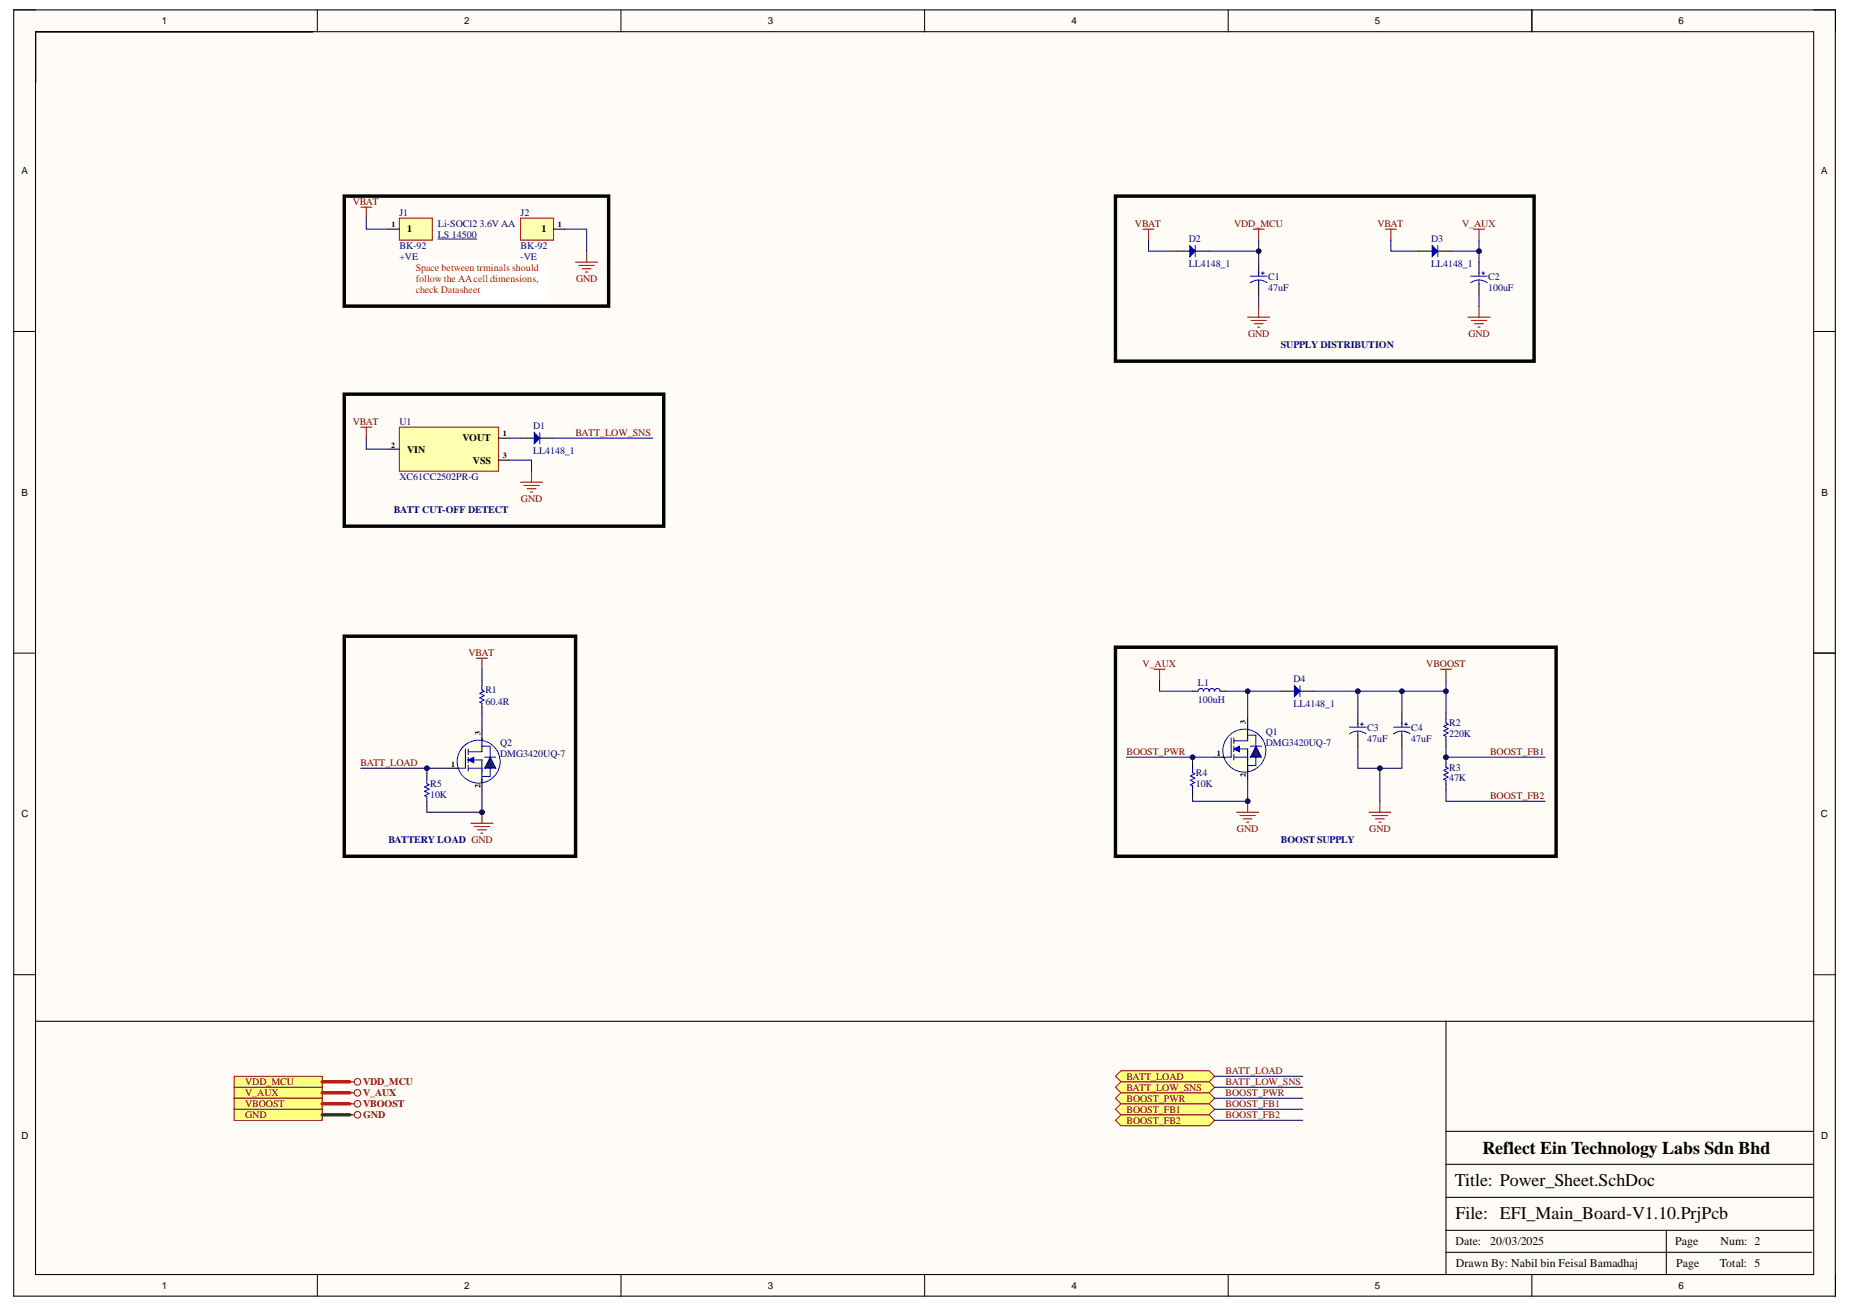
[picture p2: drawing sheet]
<svg xmlns="http://www.w3.org/2000/svg" width="297mm" height="210mm" viewBox="0 0 297 210" stroke-linecap="round" stroke-linejoin="round" font-family="sans-serif">
<defs><g id="words">
<g font-size="2.9">
<text x="237.8" y="185">Reflect Ein Technology Labs Sdn Bhd</text>
<text x="233.3" y="190.1">Title: Power_Sheet.SchDoc</text>
<text x="233.5" y="195.4">File: EFI_Main_Board-V1.10.PrjPcb</text>
</g>
<g font-size="1.9">
<text x="233.5" y="199.7">Date:</text>
<text x="233.5" y="203.2">Drawn By: Nabil bin Feisal Bamadhaj</text>
<text x="239" y="199.7">20/03/2025</text>
<text x="268.7" y="199.7">Page</text>
<text x="268.8" y="203.2">Page</text>
<text x="275.8" y="203.2">Total: 5</text>
<text x="275.9" y="199.7">Num: 2</text>
</g>
<g font-size="1.6">
<text x="26" y="3.9">1</text>
<text x="74.5" y="3.9">2</text>
<text x="123.1" y="3.9">3</text>
<text x="171.8" y="3.9">4</text>
<text x="220.5" y="3.9">5</text>
<text x="269.2" y="3.9">6</text>
<text x="3.4" y="27.9">A</text>
<text x="292.1" y="27.9">A</text>
<text x="65.3" y="37.3">1</text>
<text x="86.9" y="37.3">1</text>
<text x="74.2" y="70.8">VOUT</text>
<text x="65.3" y="72.6">VIN</text>
<text x="75.9" y="74.3">VSS</text>
<text x="3.5" y="79.5">B</text>
<text x="292.1" y="79.5">B</text>
<text x="3.4" y="131.1">C</text>
<text x="292.1" y="131.1">C</text>
<text x="3.4" y="182.6">D</text>
<text x="292.1" y="182.6">D</text>
<text x="26" y="206.6">1</text>
<text x="74.5" y="206.6">2</text>
<text x="123.1" y="206.6">3</text>
<text x="171.8" y="206.6">4</text>
<text x="220.5" y="206.6">5</text>
<text x="269.2" y="206.6">6</text>
</g>
<g font-size="1.6" fill="#800000">
<text x="56.6" y="32.9">VBAT</text>
<text x="182" y="36.4">VBAT</text>
<text x="197.9" y="36.4">VDD_MCU</text>
<text x="220.9" y="36.4">VBAT</text>
<text x="234.5" y="36.4">V_AUX</text>
<text x="92.4" y="45.2">GND</text>
<text x="200.2" y="54">GND</text>
<text x="235.5" y="54">GND</text>
<text x="56.6" y="68.1">VBAT</text>
<text x="92.3" y="69.9">BATT_LOW_SNS</text>
<text x="83.6" y="80.5">GND</text>
<text x="75.1" y="105.2">VBAT</text>
<text x="183.3" y="107">V_AUX</text>
<text x="228.8" y="107">VBOOST</text>
<text x="57.8" y="122.8">BATT_LOAD</text>
<text x="180.7" y="121.1">BOOST_PWR</text>
<text x="239" y="121.1">BOOST_FB1</text>
<text x="239" y="128.1">BOOST_FB2</text>
<text x="198.4" y="133.4">GND</text>
<text x="219.6" y="133.4">GND</text>
<text x="180.7" y="173.1">BATT_LOAD</text>
<text x="196.6" y="172.2">BATT_LOAD</text>
<text x="39.3" y="179.3">GND</text>
<text x="39.3" y="175.8">V_AUX</text>
<text x="39.3" y="174">VDD_MCU</text>
<text x="39.3" y="177.5">VBOOST</text>
<text x="58.2" y="179.3">GND</text>
<text x="58.2" y="174">VDD_MCU</text>
<text x="58.2" y="175.8">V_AUX</text>
<text x="58.2" y="177.5">VBOOST</text>
<text x="180.7" y="174.9">BATT_LOW_SNS</text>
<text x="180.7" y="176.6">BOOST_PWR</text>
<text x="180.7" y="178.4">BOOST_FB1</text>
<text x="196.6" y="174">BATT_LOW_SNS</text>
<text x="196.6" y="175.8">BOOST_PWR</text>
<text x="196.6" y="177.5">BOOST_FB1</text>
<text x="196.6" y="179.3">BOOST_FB2</text>
<text x="180.7" y="180.2">BOOST_FB2</text>
</g>
<g font-size="1.6" fill="#000080">
<text x="64.1" y="34.6">J1</text>
<text x="83.5" y="34.6">J2</text>
<text x="64.1" y="39.9">BK-92</text>
<text x="64.1" y="41.7">+VE</text>
<text x="70.2" y="36.4">Li-SOCl2 3.6V AA</text>
<text x="70.2" y="38.2">LS 14500</text>
<text x="83.5" y="39.9">BK-92</text>
<text x="83.5" y="41.7">-VE</text>
<text x="190.7" y="38.9">D2</text>
<text x="229.5" y="38.9">D3</text>
<text x="190.7" y="42.8">LL4148_1</text>
<text x="203.4" y="44.8">C1</text>
<text x="203.4" y="46.6">47uF</text>
<text x="229.5" y="42.8">LL4148_1</text>
<text x="238.7" y="44.8">C2</text>
<text x="238.7" y="46.6">100uF</text>
<text x="205.4" y="55.8">SUPPLY DISTRIBUTION</text>
<text x="64.1" y="68.1">U1</text>
<text x="85.5" y="68.9">D1</text>
<text x="64.1" y="77">XC61CC2502PR-G</text>
<text x="85.5" y="72.7">LL4148_1</text>
<text x="63.2" y="82.3">BATT CUT-OFF DETECT</text>
<text x="77.8" y="111.2">R1</text>
<text x="77.8" y="113">60.4R</text>
<text x="192.1" y="110">L1</text>
<text x="192.1" y="112.8">100uH</text>
<text x="207.4" y="109.4">D4</text>
<text x="207.4" y="113.3">LL4148_1</text>
<text x="80.2" y="119.6">Q2</text>
<text x="203" y="117.8">Q1</text>
<text x="203" y="119.6">DMG3420UQ-7</text>
<text x="219.3" y="117.1">C3</text>
<text x="219.3" y="118.9">47uF</text>
<text x="226.3" y="117.1">C4</text>
<text x="226.3" y="118.9">47uF</text>
<text x="232.4" y="116.5">R2</text>
<text x="232.4" y="118.2">220K</text>
<text x="80.2" y="121.3">DMG3420UQ-7</text>
<text x="191.8" y="124.4">R4</text>
<text x="232.4" y="123.6">R3</text>
<text x="232.4" y="125.3">47K</text>
<text x="69" y="126.2">R5</text>
<text x="69" y="128">10K</text>
<text x="191.8" y="126.2">10K</text>
<text x="62.3" y="135.2">BATTERY LOAD GND</text>
<text x="205.4" y="135.2">BOOST SUPPLY</text>
</g>
<g font-size="1.6" fill="#f00">
<text x="66.7" y="43.4">Space between trminals should</text>
<text x="66.7" y="45.2">follow the AAcell dimensions,</text>
<text x="66.7" y="47">check Datasheet</text>
</g>
<g font-size="1.3">
<text x="62.8" y="36.5">1</text>
<text x="89.5" y="36.5">1</text>
<text x="62.7" y="71.8">2</text>
<text x="80.6" y="70">1</text>
<text x="80.6" y="73.5">3</text>
<text x="77" y="117.9" transform="rotate(-90 77 117.9)">3</text>
<text x="199.8" y="116.1" transform="rotate(-90 199.8 116.1)">3</text>
<text x="72.3" y="122.9">1</text>
<text x="195.1" y="121.2">1</text>
<text x="199.8" y="124.7" transform="rotate(-90 199.8 124.7)">2</text>
<text x="77" y="126.4" transform="rotate(-90 77 126.4)">2</text>
</g>
</g></defs>
<g fill="#fffcf8">
<path d="M2.2 1.6h292.2v206.3h-292.2z" fill-rule="evenodd"/>
<path d="M5.7 5.1h285.2v199.2h-285.2z" fill-rule="evenodd"/>
</g>
<g fill="none" stroke="#000" stroke-width=".16">
<path d="M2.2 1.6h3.5M50.9 1.6v3.5M99.6 1.6v3.5M148.3 1.6v3.5M197 1.6v3.5M245.7 1.6v3.5M290.9 1.6h3.5v3.5M2.2 53.2h3.5M290.9 53.2h3.5M2.2 104.7h3.5M290.9 104.7h3.5M2.2 156.3h3.5"/>
<path d="M290.9 156.3h3.5M50.9 204.3v3.6M99.6 204.3v3.6M148.3 204.3v3.6M197 204.3v3.6M245.7 204.3v3.6M294.4 204.3v3.6"/>
</g>
<path d="M2.2 1.6h292.2v206.2h-292.2zM5.7 5.1h285.2v199.3h-285.2zM245.7 1.6v3.5M290.9 104.7h3.5M290.9 163.8h-59v40.5M231.9 197.3h58.9M231.9 192h58.9M231.9 186.7h58.9M231.9 181.4h58.9M267.3 197.3v7M231.9 200.8h58.7" fill="none" stroke="#000" stroke-width=".17"/>
<path d="M64 35h5.3v3.5h-5.3z" fill-rule="evenodd" fill="#ffffb0"/>
<path d="M64 35h5.3v3.5h-5.3z" fill="none" stroke="#800000" stroke-width=".16"/>
<path d="M62.3 36.7h1.7" fill="none" stroke="#000" stroke-width=".17"/>
<path d="M83.5 35h5.3v3.5h-5.3z" fill-rule="evenodd" fill="#ffffb0"/>
<path d="M83.5 35h5.3v3.5h-5.3z" fill="none" stroke="#800000" stroke-width=".16"/>
<path d="M88.8 36.7h1.8" fill="none" stroke="#000" stroke-width=".17"/>
<path d="M70.2 38.3h6.3" fill="none" stroke="#000080" stroke-width=".16"/>
<path d="M55.2 31.4h42.4v17.7h-42.4z" fill="none" stroke="#000" stroke-width=".55"/>
<path d="M66.7 42h21.2v6.2h-21.2z" fill-rule="evenodd" fill="#fff"/>
<path d="M66.7 42h21.2v6.2h-21.2z" fill="none" stroke="#fff" stroke-width=".16"/>
<path d="M57.9 33.2h1.7M58.7 33.2v1.8M92.3 42h3.6M92.9 42.6h2.4M93.4 43.1h1.4M93.9 43.6h.4M94.1 40.3v1.7" fill="none" stroke="#800000" stroke-width=".17"/>
<path d="M227.5 40.3h2.2M230.6 40.3h2.2" fill="none" stroke="#000" stroke-width=".17"/>
<path d="M229.7 39.4l.9 .9-.9 .9z" fill="#00f"/>
<path d="M229.7 39.4l.9 .9-.9 .9zM230.6 39.4v1.8" fill="none" stroke="#00f" stroke-width=".17"/>
<path d="M222.2 36.7h1.8M223.1 36.7v1.8M236.3 36.7h1.8M237.2 36.7v1.8M185.1 107.3h1.8M186 107.3v1.8" fill="none" stroke="#800000" stroke-width=".17"/>
<path d="M205.4 110.8h2.2M208.5 110.8h2.2" fill="none" stroke="#000" stroke-width=".17"/>
<path d="M207.6 110l.9 .8-.9 .9z" fill="#00f"/>
<path d="M235.9 45.3a2.21 2.21 0 0 1 2.6 0M235.9 44.3h2.6M237.2 43.6v.7M237.2 44.9v.7M237.7 43.8h.4M237.9 43.6v.4M207.6 110l.9 .8-.9 .9zM208.5 110v1.7" fill="none" stroke="#00f" stroke-width=".17"/>
<path d="M237.2 42v1.8M237.2 45.6v1.7" fill="none" stroke="#000" stroke-width=".17"/>
<path d="M235.4 50.9h3.6M236 51.4h2.5M236.5 51.9h1.4M237 52.5h.4M237.2 49.1v1.8M198.3 130.2h3.6M198.9 130.8h2.4M199.4 131.3h1.4M199.9 131.8h.4M200.1 128.5v1.7" fill="none" stroke="#800000" stroke-width=".17"/>
<circle cx="200.1" cy="128.5" r=".35" fill="#000080"/>
<circle cx="200.1" cy="128.5" r=".35" fill="none" stroke="#000080" stroke-width=".16"/>
<path d="M188.6 40.3h2.2M191.7 40.3h2.2M217.8 114.4v1.7M217.8 117.9v1.8M224.8 114.4v1.7M224.8 117.9v1.8" fill="none" stroke="#000" stroke-width=".17"/>
<path d="M216.5 117.7a2.21 2.21 0 0 1 2.6 0M216.5 116.6h2.6M217.8 116v.6M217.8 117.2v.7M218.2 116.1h.5M218.4 115.9v.5M223.5 117.7a2.21 2.21 0 0 1 2.7 0M223.5 116.6h2.7M224.8 116v.6M224.8 117.2v.7M225.3 116.1h.4M225.5 115.9v.5" fill="none" stroke="#00f" stroke-width=".17"/>
<path d="M231 107.3h1.8M231.9 107.3v1.8M219.5 130.2h3.6M220.1 130.8h2.5M220.6 131.3h1.4M221.1 131.8h.4M221.3 128.5v1.7" fill="none" stroke="#800000" stroke-width=".17"/>
<path d="M178.9 103.8h70.7v33.5h-70.7z" fill="none" stroke="#000" stroke-width=".55"/>
<path d="M190.8 39.4l.9 .9-.9 .9z" fill="#00f"/>
<path d="M190.8 39.4l.9 .9-.9 .9zM191.7 39.4v1.8M200.5 45.3a2.22 2.22 0 0 1 2.7 0M200.6 44.3h2.6M201.9 43.6v.7M201.9 44.9v.7M202.3 43.8h.5M202.5 43.6v.4" fill="none" stroke="#00f" stroke-width=".17"/>
<g fill="none" stroke="#800000" stroke-width=".17">
<path d="M183.3 36.7h1.8M184.2 36.7v1.8M201 36.7h1.8M201.9 36.7v1.8M200.1 50.9h3.5M200.6 51.4h2.5M201.2 51.9h1.4M201.7 52.5h.4M201.9 49.1v1.8M75.5 132h3.6M76.1 132.5h2.4M76.6 133.1h1.4"/>
<path d="M77.1 133.6h.4M77.3 130.2v1.8"/>
</g>
<path d="M201.9 42v1.8M201.9 45.6v1.7" fill="none" stroke="#000" stroke-width=".17"/>
<path d="M178.9 31.4h67.2v26.5h-67.2z" fill="none" stroke="#000" stroke-width=".55"/>
<circle cx="77.3" cy="130.2" r=".35" fill="#000080"/>
<circle cx="77.3" cy="130.2" r=".35" fill="none" stroke="#000080" stroke-width=".16"/>
<path d="M76.4 105.5h1.8M77.3 105.5v1.8" fill="none" stroke="#800000" stroke-width=".17"/>
<path d="M68.5 124.1v.9M68.5 128.5v.9M191.3 122.3v.9M191.3 126.7v.9M194.8 121.4h1.8" fill="none" stroke="#000" stroke-width=".17"/>
<path d="M68.5 125v.7l.3 .1-.7 .4 .7 .3-.7 .4 .7 .3-.7 .4 .4 .2v.7M191.3 123.2v.7l.3 .2-.7 .3 .7 .4-.7 .3 .7 .4-.7 .3 .4 .2v.7" fill="none" stroke="#00f" stroke-width=".17"/>
<circle cx="199.6" cy="120.4" r="3.4" fill="#ffffe8"/>
<circle cx="199.6" cy="120.4" r="3.4" fill="none" stroke="#00f" stroke-width=".16"/>
<path d="M197.5 118.3v3.1h-1.4M197.9 118.3v.9M197.9 119.7v.8M200.1 116.6v2.2h-2.2M197.9 121.4h2.2M197.9 121v.9M197.9 120.1h2.2v3.5" fill="none" stroke="#00f" stroke-width=".17"/>
<path d="M197.9 120.1l.9-.4v.8z" fill="#00f"/>
<path d="M200.1 117.9h1.3v4.9h-1.3M200.6 119.7h1.7M197.9 120.1l.9-.4v.8z" fill="none" stroke="#00f" stroke-width=".17"/>
<path d="M200.1 115.2v1.8M200.1 123.2v1.8" fill="none" stroke="#000" stroke-width=".17"/>
<path d="M201.4 119.7l.9 1.7h-1.7z" fill="#073763"/>
<path d="M201.4 119.7l.9 1.7h-1.7z" fill="none" stroke="#00f" stroke-width=".17"/>
<path d="M72 123.2h1.8" fill="none" stroke="#000" stroke-width=".17"/>
<circle cx="76.8" cy="122.1" r="3.4" fill="#ffffe8"/>
<circle cx="76.8" cy="122.1" r="3.4" fill="none" stroke="#00f" stroke-width=".16"/>
<path d="M77.3 118.3v2.2h-2.2M74.6 120.1v3.1h-1.3M75.1 123.2h2.2M75.1 120.1v.9M75.1 121.4v.9M75.1 122.7v.9M75.1 121.9h2.2v3.5" fill="none" stroke="#00f" stroke-width=".17"/>
<path d="M75.1 121.9l.9-.5v.9z" fill="#00f"/>
<path d="M77.3 119.7h1.3v4.8h-1.3M75.1 121.9l.9-.5v.9zM77.7 121.4h1.8" fill="none" stroke="#00f" stroke-width=".17"/>
<path d="M77.3 117v1.8M77.3 125v1.7" fill="none" stroke="#000" stroke-width=".17"/>
<path d="M78.6 121.4l.9 1.8h-1.8z" fill="#073763"/>
<path d="M78.6 121.4l.9 1.8h-1.8z" fill="none" stroke="#00f" stroke-width=".17"/>
<path d="M64 68.5h15.9v7.1h-15.9z" fill-rule="evenodd" fill="#ffffb0"/>
<path d="M64 68.5h15.9v7.1h-15.9z" fill="none" stroke="#800000" stroke-width=".16"/>
<path d="M62.3 72h1.7M79.9 73.8h1.8M79.9 70.3h1.8M83.5 70.3h2.2M86.6 70.3h2.2" fill="none" stroke="#000" stroke-width=".17"/>
<path d="M57.9 68.5h1.7M58.7 68.5v1.8M83.5 77.3h3.5M84 77.8h2.5M84.5 78.4h1.5M85.1 78.9h.3M85.3 75.6v1.7" fill="none" stroke="#800000" stroke-width=".17"/>
<path d="M85.7 69.4l.9 .9-.9 .8z" fill="#00f"/>
<path d="M85.7 69.4l.9 .9-.9 .8zM86.6 69.4v1.7M77.3 110v.7l.4 .1-.8 .4 .8 .3-.8 .4 .8 .4-.8 .3 .4 .2v.7M231.9 115.2v.8l.4 .1-.7 .4 .7 .3-.7 .4 .7 .3-.7 .4 .3 .2v.7" fill="none" stroke="#00f" stroke-width=".17"/>
<path d="M55.2 63.2h51.3v21.2h-51.3z" fill="none" stroke="#000" stroke-width=".55"/>
<path d="M77.3 109.1v.9M77.3 113.5v.9M231.9 114.4v.8M231.9 118.8v.9" fill="none" stroke="#000" stroke-width=".17"/>
<circle cx="231.9" cy="121.4" r=".35" fill="#000080"/>
<circle cx="231.9" cy="121.4" r=".35" fill="none" stroke="#000080" stroke-width=".16"/>
<path d="M231.9 121.4v.9" fill="none" stroke="#000" stroke-width=".17"/>
<circle cx="231.9" cy="121.4" r=".35" fill="#000080"/>
<circle cx="231.9" cy="121.4" r=".35" fill="none" stroke="#000080" stroke-width=".16"/>
<path d="M231.9 125.8v.9M5.7 163.8h226.2" fill="none" stroke="#000" stroke-width=".17"/>
<path d="M231.9 122.3v.7l.4 .2-.7 .3 .7 .4-.7 .4 .7 .3-.7 .4 .3 .1v.7" fill="none" stroke="#00f" stroke-width=".17"/>
<path d="M55.2 102h37.1v35.3h-37.1z" fill="none" stroke="#000" stroke-width=".55"/>
<path d="M37.5 177.9h14.2v1.8h-14.2z" fill-rule="evenodd" fill="#ffff80"/>
<g fill="none" stroke="#800000" stroke-width=".16">
<path d="M37.5 177.9h14.2v1.8h-14.2z"/>
<circle cx="57.3" cy="178.8" r=".53"/>
</g>
<path d="M56.1 178.8h.7" fill="none" stroke="#800000" stroke-width=".17"/>
<path d="M37.5 174.4h14.2v1.7h-14.2z" fill-rule="evenodd" fill="#ffff80"/>
<path d="M37.5 174.4h14.2v1.7h-14.2z" fill="none" stroke="#800000" stroke-width=".16"/>
<path d="M37.5 172.6h14.2v1.8h-14.2z" fill-rule="evenodd" fill="#ffff80"/>
<g fill="none" stroke="#800000" stroke-width=".16">
<path d="M37.5 172.6h14.2v1.8h-14.2z"/>
<circle cx="57.3" cy="175.2" r=".53"/>
<circle cx="57.3" cy="177" r=".53"/>
<circle cx="57.3" cy="173.5" r=".53"/>
</g>
<path d="M56.1 173.5h.7M56.1 175.2h.7M56.1 177h.7" fill="none" stroke="#800000" stroke-width=".17"/>
<path d="M37.5 176.1h14.2v1.8h-14.2z" fill-rule="evenodd" fill="#ffff80"/>
<path d="M37.5 176.1h14.2v1.8h-14.2z" fill="none" stroke="#800000" stroke-width=".16"/>
<path d="M178.9 172.6l.9-.9h14.1l.9 .9-.9 .9h-14.1z" fill-rule="evenodd" fill="#ffff80"/>
<path d="M178.9 172.6l.9-.9h14.1l.9 .9-.9 .9h-14.1z" fill="none" stroke="#800000" stroke-width=".16"/>
<path d="M178.9 174.4l.9-.9h14.1l.9 .9-.9 .8h-14.1z" fill-rule="evenodd" fill="#ffff80"/>
<path d="M178.9 174.4l.9-.9h14.1l.9 .9-.9 .8h-14.1z" fill="none" stroke="#800000" stroke-width=".16"/>
<path d="M178.9 176.1l.9-.9h14.1l.9 .9-.9 .9h-14.1z" fill-rule="evenodd" fill="#ffff80"/>
<path d="M178.9 176.1l.9-.9h14.1l.9 .9-.9 .9h-14.1z" fill="none" stroke="#800000" stroke-width=".16"/>
<path d="M178.9 177.9l.9-.9h14.1l.9 .9-.9 .9h-14.1z" fill-rule="evenodd" fill="#ffff80"/>
<path d="M178.9 177.9l.9-.9h14.1l.9 .9-.9 .9h-14.1z" fill="none" stroke="#800000" stroke-width=".16"/>
<path d="M178.9 179.7l.9-.9h14.1l.9 .9-.9 .8h-14.1z" fill-rule="evenodd" fill="#ffff80"/>
<path d="M178.9 179.7l.9-.9h14.1l.9 .9-.9 .8h-14.1z" fill="none" stroke="#800000" stroke-width=".16"/>
<path d="M58.7 35v1.7h3.6M90.6 36.7h3.5v3.6M223.1 38.5v1.8h4.4M237.2 38.5v1.8h-4.4" fill="none" stroke="#000080" stroke-width=".17"/>
<circle cx="237.2" cy="40.3" r=".35" fill="#000080"/>
<circle cx="237.2" cy="40.3" r=".35" fill="none" stroke="#000080" stroke-width=".16"/>
<path d="M186 109.1v1.7h5.3M196.6 110.8h8.8" fill="none" stroke="#000080" stroke-width=".17"/>
<circle cx="200.1" cy="110.8" r=".35" fill="#000080"/>
<circle cx="200.1" cy="110.8" r=".35" fill="none" stroke="#000080" stroke-width=".16"/>
<path d="M237.2 40.3v1.7" fill="none" stroke="#000080" stroke-width=".17"/>
<circle cx="237.2" cy="40.3" r=".35" fill="#000080"/>
<circle cx="237.2" cy="40.3" r=".35" fill="none" stroke="#000080" stroke-width=".16"/>
<path d="M237.2 47.3v1.8M200.1 110.8v4.4" fill="none" stroke="#000080" stroke-width=".17"/>
<circle cx="200.1" cy="110.8" r=".35" fill="#000080"/>
<circle cx="200.1" cy="110.8" r=".35" fill="none" stroke="#000080" stroke-width=".16"/>
<path d="M200.1 125v3.5" fill="none" stroke="#000080" stroke-width=".17"/>
<circle cx="200.1" cy="128.5" r=".35" fill="#000080"/>
<circle cx="200.1" cy="128.5" r=".35" fill="none" stroke="#000080" stroke-width=".16"/>
<path d="M210.7 110.8h14.1v3.6" fill="none" stroke="#000080" stroke-width=".17"/>
<circle cx="224.9" cy="110.8" r=".35" fill="#000080"/>
<circle cx="224.9" cy="110.8" r=".35" fill="none" stroke="#000080" stroke-width=".16"/>
<circle cx="217.8" cy="110.8" r=".35" fill="#000080"/>
<circle cx="217.8" cy="110.8" r=".35" fill="none" stroke="#000080" stroke-width=".16"/>
<path d="M217.8 110.8v3.6" fill="none" stroke="#000080" stroke-width=".17"/>
<circle cx="217.8" cy="110.8" r=".35" fill="#000080"/>
<circle cx="217.8" cy="110.8" r=".35" fill="none" stroke="#000080" stroke-width=".16"/>
<path d="M217.8 119.7v3.5h7v-3.5" fill="none" stroke="#000080" stroke-width=".17"/>
<circle cx="221.3" cy="123.2" r=".35" fill="#000080"/>
<circle cx="221.3" cy="123.2" r=".35" fill="none" stroke="#000080" stroke-width=".16"/>
<path d="M221.3 123.2v5.3" fill="none" stroke="#000080" stroke-width=".17"/>
<circle cx="221.3" cy="123.2" r=".35" fill="#000080"/>
<circle cx="221.3" cy="123.2" r=".35" fill="none" stroke="#000080" stroke-width=".16"/>
<path d="M231.9 109.1v1.7h-7.1" fill="none" stroke="#000080" stroke-width=".17"/>
<circle cx="224.9" cy="110.8" r=".35" fill="#000080"/>
<circle cx="224.9" cy="110.8" r=".35" fill="none" stroke="#000080" stroke-width=".16"/>
<circle cx="231.9" cy="110.8" r=".35" fill="#000080"/>
<circle cx="231.9" cy="110.8" r=".35" fill="none" stroke="#000080" stroke-width=".16"/>
<path d="M191.3 127.6v.9h8.8" fill="none" stroke="#000080" stroke-width=".17"/>
<circle cx="200.1" cy="128.5" r=".35" fill="#000080"/>
<circle cx="200.1" cy="128.5" r=".35" fill="none" stroke="#000080" stroke-width=".16"/>
<path d="M231.9 110.8v3.6M231.9 126.7v1.8h15.9" fill="none" stroke="#000080" stroke-width=".17"/>
<circle cx="231.9" cy="110.8" r=".35" fill="#000080"/>
<circle cx="231.9" cy="110.8" r=".35" fill="none" stroke="#000080" stroke-width=".16"/>
<path d="M180.7 121.4h14.1" fill="none" stroke="#000080" stroke-width=".17"/>
<circle cx="191.3" cy="121.4" r=".35" fill="#000080"/>
<circle cx="191.3" cy="121.4" r=".35" fill="none" stroke="#000080" stroke-width=".16"/>
<path d="M191.3 121.4v.9" fill="none" stroke="#000080" stroke-width=".17"/>
<circle cx="191.3" cy="121.4" r=".35" fill="#000080"/>
<circle cx="191.3" cy="121.4" r=".35" fill="none" stroke="#000080" stroke-width=".16"/>
<path d="M184.2 38.5v1.8h4.4M201.9 38.5v1.8h-8" fill="none" stroke="#000080" stroke-width=".17"/>
<circle cx="201.9" cy="40.3" r=".35" fill="#000080"/>
<circle cx="201.9" cy="40.3" r=".35" fill="none" stroke="#000080" stroke-width=".16"/>
<path d="M201.9 40.3v1.7" fill="none" stroke="#000080" stroke-width=".17"/>
<circle cx="201.9" cy="40.3" r=".35" fill="#000080"/>
<circle cx="201.9" cy="40.3" r=".35" fill="none" stroke="#000080" stroke-width=".16"/>
<path d="M201.9 47.3v1.8M77.3 126.7v3.5" fill="none" stroke="#000080" stroke-width=".17"/>
<circle cx="77.3" cy="130.2" r=".35" fill="#000080"/>
<circle cx="77.3" cy="130.2" r=".35" fill="none" stroke="#000080" stroke-width=".16"/>
<path d="M68.5 129.4v.8h8.8" fill="none" stroke="#000080" stroke-width=".17"/>
<circle cx="77.3" cy="130.2" r=".35" fill="#000080"/>
<circle cx="77.3" cy="130.2" r=".35" fill="none" stroke="#000080" stroke-width=".16"/>
<path d="M57.9 123.2h14.1" fill="none" stroke="#000080" stroke-width=".17"/>
<circle cx="68.5" cy="123.2" r=".35" fill="#000080"/>
<circle cx="68.5" cy="123.2" r=".35" fill="none" stroke="#000080" stroke-width=".16"/>
<path d="M68.5 123.2v.9" fill="none" stroke="#000080" stroke-width=".17"/>
<circle cx="68.5" cy="123.2" r=".35" fill="#000080"/>
<circle cx="68.5" cy="123.2" r=".35" fill="none" stroke="#000080" stroke-width=".16"/>
<path d="M58.7 70.3v1.7h3.6M81.7 73.8h3.6v1.8M81.7 70.3h1.8M88.8 70.3h15.9M77.3 107.3v1.8M77.3 114.4v2.6M231.9 119.7v1.7h15.9" fill="none" stroke="#000080" stroke-width=".17"/>
<circle cx="231.9" cy="121.4" r=".35" fill="#000080"/>
<circle cx="231.9" cy="121.4" r=".35" fill="none" stroke="#000080" stroke-width=".16"/>
<path d="M51.7 178.8h4.4" fill="none" stroke="#274e13" stroke-width=".55"/>
<path d="M51.7 175.2h4.4M51.7 173.5h4.4M51.7 177h4.4" fill="none" stroke="#f00" stroke-width=".55"/>
<path d="M194.8 172.6h14.1M194.8 174.4h14.1M194.8 176.1h14.1M194.8 177.9h14.1M194.8 179.7h14.1" fill="none" stroke="#000080" stroke-width=".17"/>
<path d="M191.3 110.8h.9M195.7 110.8h.9" fill="none" stroke="#000" stroke-width=".17"/>
<path d="M192.2 110.8a.44 .44 0 0 1 .4-.4 .44 .44 0 0 1 .4 .4 .44 .44 0 0 1 .5-.4 .44 .44 0 0 1 .4 .4 .44 .44 0 0 1 .5-.4 .44 .44 0 0 1 .4 .4 .44 .44 0 0 1 .5-.4 .44 .44 0 0 1 .4 .4" fill="none" stroke="#00f" stroke-width=".17"/>
<use href="#words"/>
</svg>
